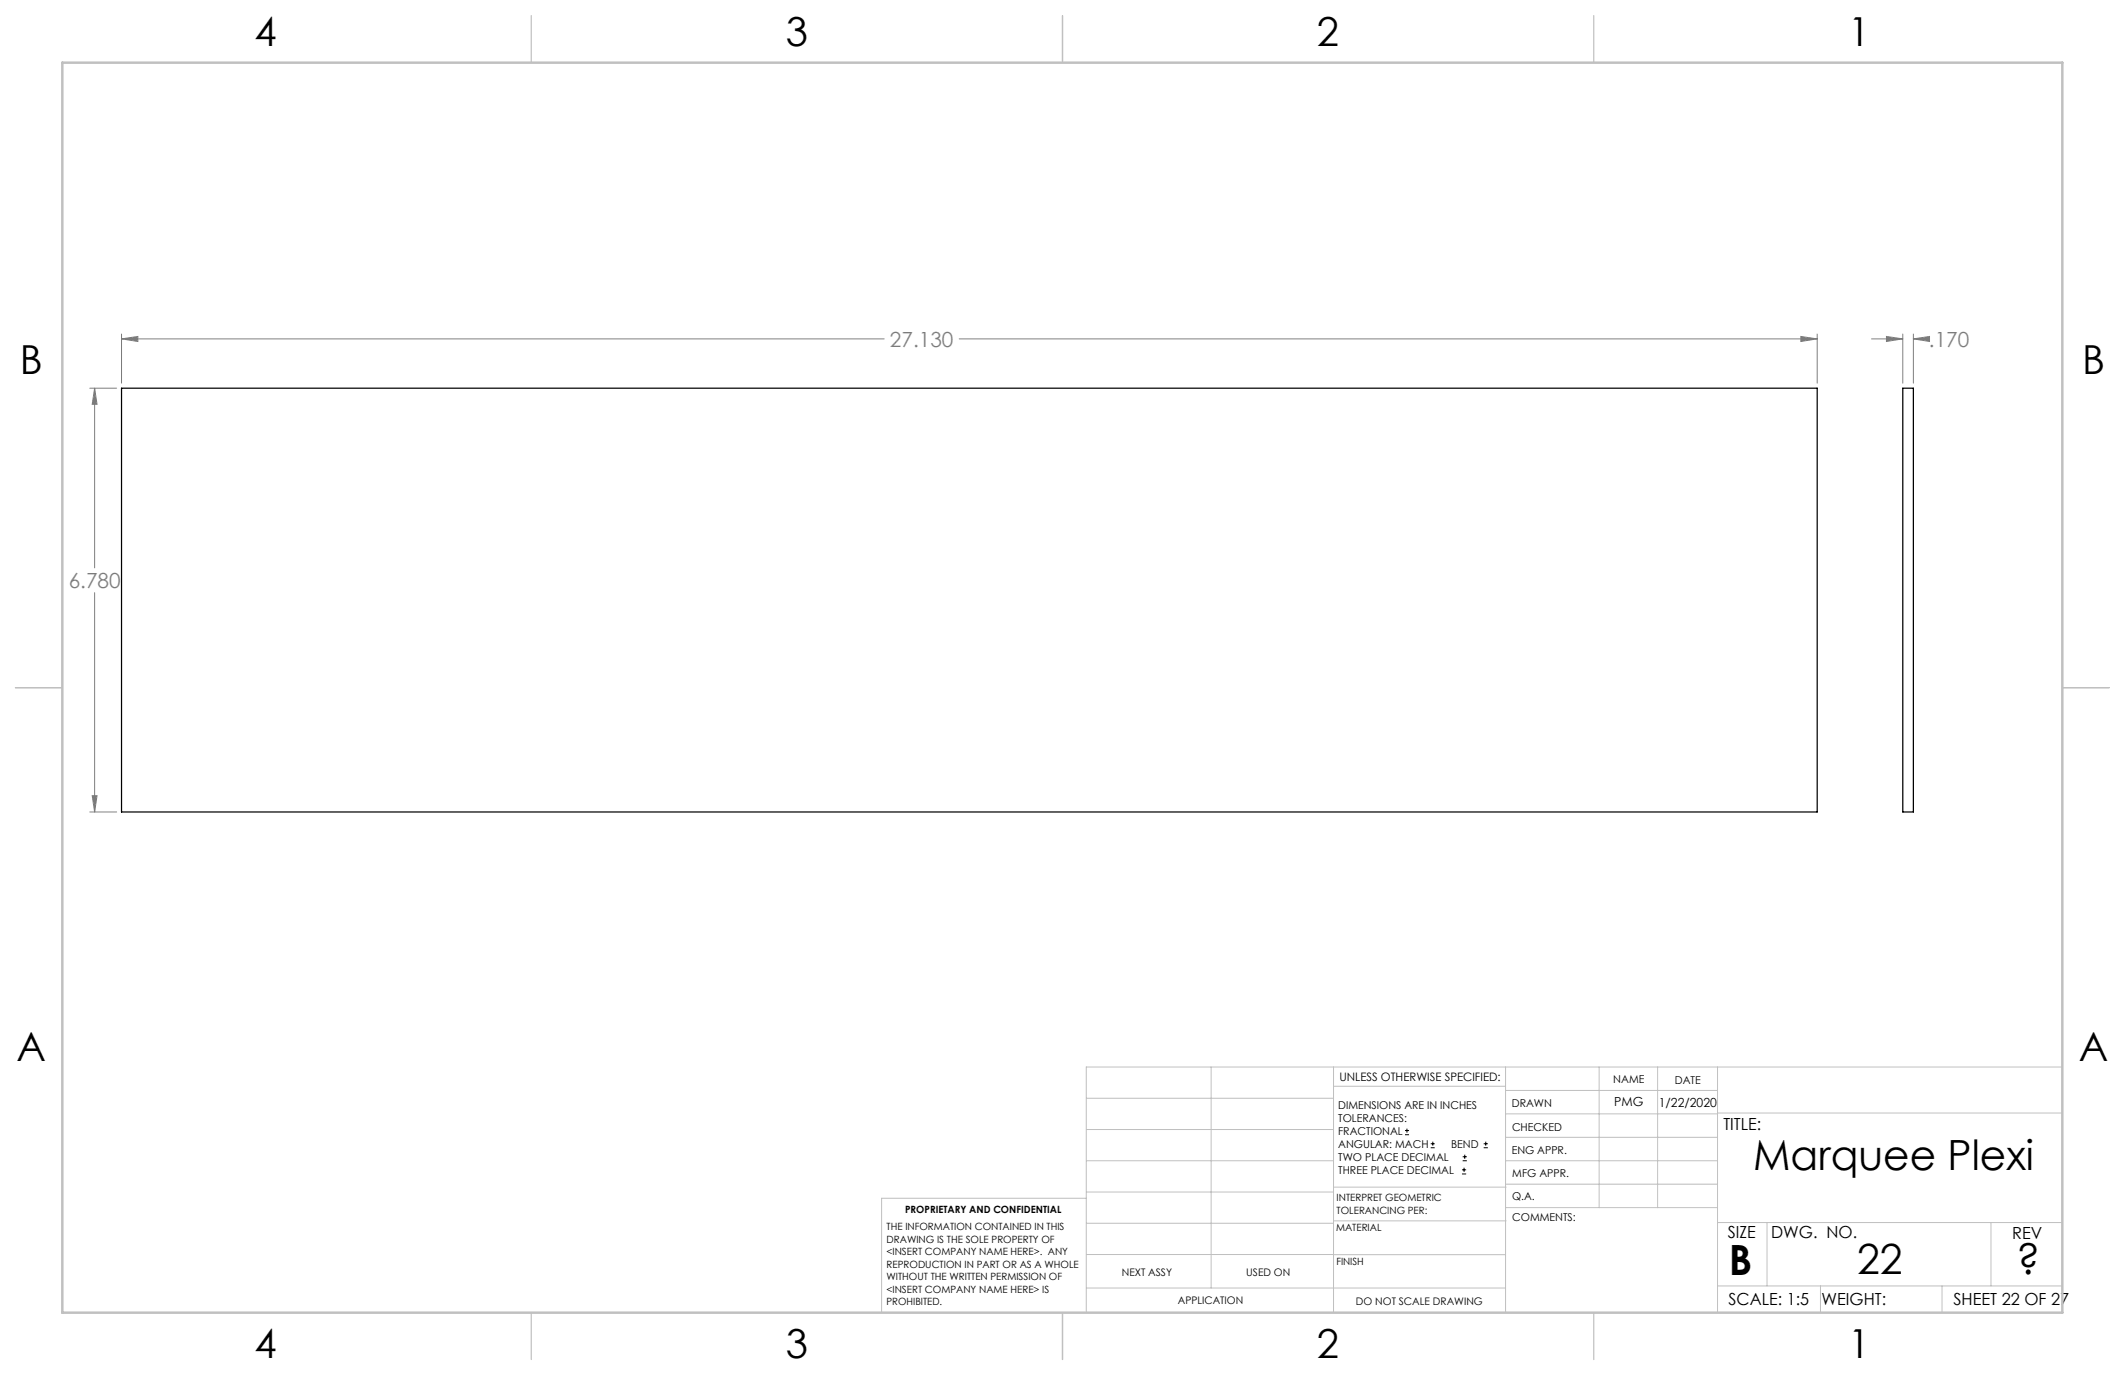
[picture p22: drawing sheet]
<svg xmlns="http://www.w3.org/2000/svg" width="432mm" height="279mm" viewBox="0 0 432 279" stroke-linecap="round" stroke-linejoin="round" font-family="sans-serif">
<defs><g id="words">
<g font-size="8.5">
<text x="356.2" y="237.7">Marquee Plexi</text>
<text x="351.3" y="259">B</text>
<text x="377.4" y="258.9">22</text>
<text x="409.8" y="258.9">?</text>
</g>
<g font-size="8.1">
<text x="51.7" y="9.3">4</text>
<text x="159.7" y="9.3">3</text>
<text x="267.6" y="9.3">2</text>
<text x="375.6" y="9.3">1</text>
<text x="4" y="76">B</text>
<text x="423.1" y="76">B</text>
<text x="3.3" y="215.7">A</text>
<text x="422.4" y="215.7">A</text>
<text x="51.7" y="276">4</text>
<text x="159.7" y="276">3</text>
<text x="267.6" y="276">2</text>
<text x="375.6" y="276">1</text>
</g>
<g font-size="4.2" fill="#808080">
<text x="180.8" y="70.5">27.130</text>
<text x="392" y="70.5">.170</text>
<text x="14" y="119.5">6.780</text>
</g>
<g font-size="3.4">
<text x="350.2" y="229.5">TITLE:</text>
<text x="351.1" y="251.6">SIZE</text>
<text x="359.9" y="251.6">DWG. NO.</text>
<text x="408.9" y="251.7">REV</text>
<text x="351.2" y="265.2">SCALE: 1:5</text>
<text x="370.1" y="265.3">WEIGHT:</text>
<text x="396.9" y="265.2">SHEET 22 OF 27</text>
</g>
<g font-size="2.5">
<text x="328" y="224.8">PMG</text>
<text x="337.1" y="224.9">1/22/2020</text>
</g>
<text font-size="2.4" x="272.2" y="219.7">UNLESS OTHERWISE SPECIFIED:</text>
<g font-size="2.2">
<text x="327.8" y="220.1">NAME</text>
<text x="340.3" y="220.2">DATE</text>
<text x="271.9" y="225.3">DIMENSIONS ARE IN INCHES</text>
<text x="271.9" y="227.9">TOLERANCES:</text>
<text x="307.2" y="224.9">DRAWN</text>
<text x="271.9" y="230.6">FRACTIONAL</text>
<text x="271.9" y="233.2">ANGULAR: MACH</text>
<text x="294.9" y="233.2">BEND</text>
<text x="307.3" y="229.8">CHECKED</text>
<text x="271.9" y="235.9">TWO PLACE DECIMAL</text>
<text x="271.9" y="238.5">THREE PLACE DECIMAL</text>
<text x="307.2" y="234.5">ENG APPR.</text>
<text x="307.3" y="239.2">MFG APPR.</text>
<text x="307.3" y="243.9">Q.A.</text>
<text x="307.3" y="248.1">COMMENTS:</text>
</g>
<g font-size="2.1">
<text x="227.9" y="259.2">NEXT ASSY</text>
<text x="253.3" y="259.2">USED ON</text>
<text x="239.3" y="265">APPLICATION</text>
<text x="275.5" y="265.1">DO NOT SCALE DRAWING</text>
</g>
<g font-size="2">
<text x="271.6" y="244.1">INTERPRET GEOMETRIC</text>
<text x="180.2" y="250">THE INFORMATION CONTAINED IN THIS</text>
<text x="183.9" y="246.4">PROPRIETARY AND CONFIDENTIAL</text>
<text x="271.5" y="250.2">MATERIAL</text>
<text x="271.6" y="246.6">TOLERANCING PER:</text>
<text x="180.2" y="252.5">DRAWING IS THE SOLE PROPERTY OF</text>
<text x="180.2" y="255.1">&lt;INSERT COMPANY NAME HERE&gt;. ANY</text>
<text x="180.2" y="257.6">REPRODUCTION IN PART OR AS A WHOLE</text>
<text x="271.5" y="257">FINISH</text>
<text x="180.2" y="260.1">WITHOUT THE WRITTEN PERMISSION OF</text>
<text x="180.2" y="262.6">&lt;INSERT COMPANY NAME HERE&gt; IS</text>
<text x="180.2" y="265.2">PROHIBITED.</text>
</g>
</g></defs>
<g fill="none" stroke="#000" stroke-width=".2">
<path d="M285.5 230.6h.8M285.5 229.7h.8M285.9 229.3v.9M290.7 233.2h.8M290.7 232.4h.8M291.1 232v.8M297.1 238.5h.8M297.1 237.7h.8M297.2 235.9h.9M297.2 235.1h.9M297.5 237.3v.8M297.6 234.6v.9"/>
<path d="M301.5 233.2h.8M301.5 232.4h.8M301.9 232v.8"/>
</g>
<g fill="none" stroke="#808080" stroke-width=".2">
<path d="M18.2 78.9h5.5M19.2 78.9l.5 3.3h-1zM19.2 78.9v36.5M24.7 68.9l3.3-.5v1zM24.7 67.9v10M24.7 68.9h155M194.9 68.9h174.4M365.9 68.4l3.4 .5-3.4 .5zM369.3 67.9v10M380.3 68.9h6.3M383.3 68.4l3.3 .5-3.3 .5zM386.6 67.9v10"/>
<path d="M388.8 68.9l3.3-.5v1zM388.8 68.9h2M388.8 67.9v10M19.2 120.4v44.6M18.2 165h5.5M18.7 161.7h1l-.5 3.3z"/>
</g>
<g fill="none" stroke="#c0c0c0" stroke-width=".2">
<path d="M246.1 216.8v44.9M271 216.8v49.9M305.9 216.8v49.9M324.9 216.8v28.6M336.8 216.8v28.6M349 216.8v49.9M419.1 216.8h-198.4v49.9M220.7 235.9h50.3M220.7 229.5h50.3M220.7 223.2h50.3M271 220.7h34.9M305.9 231.1h43.1"/>
<path d="M305.9 226.3h43.1M305.9 221.6h43.1M305.9 235.9h43.1M349 226.2h70.1M220.7 248.6h50.3M220.7 242.2h50.3M220.7 254.9h50.3M220.7 243.5h-41.6v23.2M271 255h34.9M271 248.1h35M271 241.2h35M305.9 240.6h43.1"/>
<path d="M306 245.4h43M349 248.4h70.1M359.1 248.4v12.9M404.6 248.4v12.9M220.7 261.7h85.2M349 261.3h70.1M369.9 261.3v5.4M394.6 261.3v5.4"/>
</g>
<path d="M108 3.2v9.5M215.9 3.2v9.5M323.8 3.2v9.5M3.1 139.7h9.6M419.1 139.7h9.5M108 266.7v9.6M215.9 266.7v9.6M323.8 266.7v9.6" fill="none" stroke="#c0c0c0" stroke-width=".25"/>
<path d="M12.7 12.7h406.4v254h-406.4z" fill="none" stroke="#c0c0c0" stroke-width=".5"/>
<path d="M365.9 68.4l3.4 .5-3.4 .5zM24.7 68.9l3.3-.5v1zM19.2 78.9l.5 3.3h-1zM18.7 161.7h1l-.5 3.3zM383.3 68.4l3.3 .5-3.3 .5zM388.8 68.9l3.3-.5v1z" fill="#808080"/>
<path d="M24.7 78.9h344.6v86.1h-344.6zM386.6 78.9h2.2v86.1h-2.2z" fill="none" stroke="#000" stroke-width=".25"/>
<use href="#words"/>
</svg>
